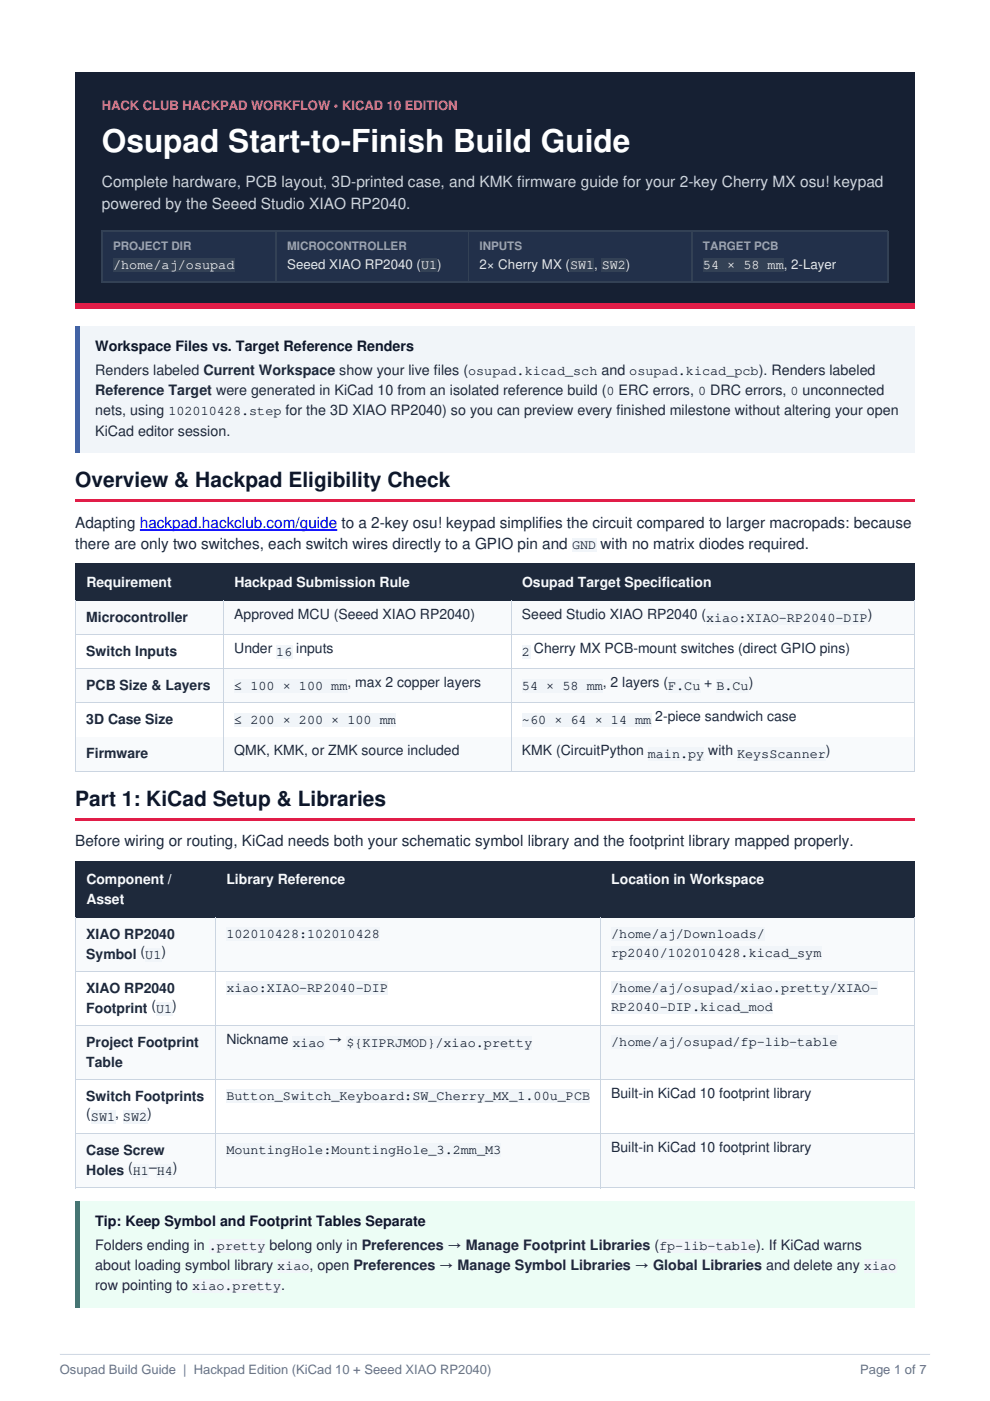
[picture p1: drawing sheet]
<svg xmlns="http://www.w3.org/2000/svg" width="210mm" height="297mm" viewBox="0 0 210 297" stroke-linecap="round" stroke-linejoin="round" font-family="sans-serif">
<defs><g id="words">
<text font-size="6.7" fill="#fff" x="21.6" y="32.3">Osupad Start-to-Finish Build Guide</text>
<g font-size="4.4" fill="#0f172a">
<text x="15.9" y="103.2">Overview &amp; Hackpad Eligibility Check</text>
<text x="15.9" y="170.8">Part 1: KiCad Setup &amp; Libraries</text>
</g>
<g font-size="3.3" fill="#cbd5e1">
<text x="21.6" y="39.7">Complete hardware, PCB layout, 3D-printed case, and KMK f</text>
<text x="109.7" y="39.7">irmware guide for your 2-key Cherry MX osu! keypad</text>
<text x="21.6" y="44.4">powered by the Seeed Studio XIAO RP2040.</text>
</g>
<g font-size="3.2" fill="#1e293b">
<text x="15.9" y="111.8">Adapting hackpad.hackclub.com/guide to a 2-key osu! keypad simplif</text>
<text x="114.3" y="111.8">ies the circuit compared to larger macropads: because</text>
<text x="15.9" y="116.5">there are only two switches, each switch wires directly to a GPIO pin and</text>
<text x="127.3" y="116.5">with no matrix diodes required.</text>
<text x="15.9" y="179.5">Before wiring or routing, KiCad needs both your schematic symbol library and the footprint library mapped properly.</text>
</g>
<g font-size="3" fill="#0f172a">
<text x="20.2" y="74.4">Workspace Files vs. Target Reference Renders</text>
<text x="20.2" y="260">Tip: Keep Symbol and Footprint Tables Separate</text>
</g>
<g font-size="3" fill="#1e293b">
<text x="20.2" y="79.4">Renders labeled</text>
<text x="20.2" y="83.8">Reference Target</text>
<text x="43.1" y="79.4">Current Workspace</text>
<text x="45.8" y="83.8">were generated in KiCad 10 from an isolated reference build (</text>
<text x="71.9" y="79.4">show your live f</text>
<text x="92" y="79.4">iles (</text>
<text x="127.5" y="79.4">and</text>
<text x="131.2" y="83.8">ERC errors,</text>
<text x="150.6" y="83.8">DRC errors,</text>
<text x="160.9" y="79.4">). Renders labeled</text>
<text x="170.2" y="83.8">unconnected</text>
<text x="20.2" y="88.1">nets, using</text>
<text x="60.5" y="88.1">for the 3D XIAO RP2040) so you can preview every f</text>
<text x="130.7" y="88.1">inished milestone without altering your open</text>
<text x="20.2" y="92.4">KiCad editor session.</text>
<text x="18.3" y="131.8">Microcontroller</text>
<text x="49.7" y="131.2">Approved MCU (Seeed XIAO RP2040)</text>
<text x="110.7" y="131.2">Seeed Studio XIAO RP2040 (</text>
<text x="184" y="131.2">)</text>
<text x="18.3" y="139.1">Switch Inputs</text>
<text x="49.7" y="138.5">Under</text>
<text x="62.8" y="138.5">inputs</text>
<text x="113.2" y="138.5">Cherry MX PCB-mount switches (direct GPIO pins)</text>
<text x="18.3" y="146.3">PCB Size &amp; Layers</text>
<text x="73.7" y="145.7">, max 2 copper layers</text>
<text x="127.8" y="145.7">, 2 layers (</text>
<text x="149.3" y="145.7">+</text>
<text x="158.7" y="145.7">)</text>
<text x="18.3" y="153.6">3D Case Size</text>
<text x="138.9" y="152.9">2-piece sandwich case</text>
<text x="18.3" y="160.8">Firmware</text>
<text x="49.7" y="160.2">QMK, KMK, or ZMK source included</text>
<text x="110.7" y="160.2">KMK (CircuitPython</text>
<text x="150.2" y="160.2">with</text>
<text x="175.1" y="160.2">)</text>
<text x="18.3" y="199.1">XIAO RP2040</text>
<text x="18.3" y="203.3">Symbol</text>
<text x="29.8" y="202.6">(</text>
<text x="34.2" y="202.6">)</text>
<text x="18.3" y="210.5">XIAO RP2040</text>
<text x="18.3" y="214.7">Footprint (</text>
<text x="36.5" y="214.1">)</text>
<text x="18.3" y="222">Project Footprint</text>
<text x="48" y="221.3">Nickname</text>
<text x="69.7" y="221.3">→</text>
<text x="18.3" y="226.2">Table</text>
<text x="18.3" y="233.4">Switch Footprints</text>
<text x="129.6" y="232.8">Built-in KiCad 10 footprint library</text>
<text x="18.3" y="237">(</text>
<text x="24.4" y="237">,</text>
<text x="31.2" y="237">)</text>
<text x="18.3" y="244.9">Case Screw</text>
<text x="129.6" y="244.2">Built-in KiCad 10 footprint library</text>
<text x="18.3" y="249.1">Holes</text>
<text x="27.2" y="248.4">(</text>
<text x="31.6" y="248.4">–</text>
<text x="36.7" y="248.4">)</text>
<text x="20.2" y="265">Folders ending in</text>
<text x="20.2" y="269.3">about loading symbol library</text>
<text x="57.1" y="265">belong only in</text>
<text x="65.6" y="269.3">, open</text>
<text x="74.9" y="269.3">Preferences → Manage Symbol Libraries → Global Libraries</text>
<text x="76.7" y="265">Preferences → Manage Footprint Libraries</text>
<text x="138.7" y="265">(</text>
<text x="160.3" y="265">). If KiCad warns</text>
<text x="162.4" y="269.3">and delete any</text>
<text x="20.2" y="273.6">row pointing to</text>
<text x="59.6" y="273.6">.</text>
</g>
<g font-size="3" fill="#f8fafc">
<text x="18.3" y="124.4">Requirement</text>
<text x="49.7" y="124.4">Hackpad Submission Rule</text>
<text x="110.7" y="124.4">Osupad Target Specif</text>
<text x="140.3" y="124.4">ication</text>
<text x="18.3" y="187.4">Component /</text>
<text x="18.3" y="191.6">Asset</text>
<text x="48" y="187.4">Library Reference</text>
<text x="129.6" y="187.4">Location in Workspace</text>
</g>
<g font-size="2.9" fill="#f8fafc">
<text x="24" y="57">/home/aj/osupad</text>
<text x="89.3" y="57">U1</text>
<text x="120.9" y="57">SW1</text>
<text x="127.6" y="57">SW2</text>
<text x="149" y="57">54 × 58 mm</text>
</g>
<g font-size="2.9" fill="#0f172a">
<text x="99.3" y="79.4">osupad.kicad_sch</text>
<text x="128.6" y="83.8">0</text>
<text x="133.4" y="79.4">osupad.kicad_pcb</text>
<text x="148" y="83.8">0</text>
<text x="167.6" y="83.8">0</text>
<text x="35.7" y="88.1">102010428.step</text>
<text x="121.3" y="116.5">GND</text>
<text x="149.7" y="131.8">xiao:XIAO-RP2040-DIP</text>
<text x="58.6" y="139.1">16</text>
<text x="110.7" y="139.1">2</text>
<text x="49.7" y="146.3">≤ 100 × 100 mm</text>
<text x="110.7" y="146.3">54 × 58 mm</text>
<text x="141.7" y="146.3">F.Cu</text>
<text x="151.9" y="146.3">B.Cu</text>
<text x="49.7" y="153.5">≤ 200 × 200 × 100 mm</text>
<text x="110.7" y="153.6">~60 × 64 × 14 mm</text>
<text x="137.4" y="160.8">main.py</text>
<text x="156.3" y="160.8">KeysScanner</text>
<text x="30.8" y="203.3">U1</text>
<text x="48" y="198.9">102010428:102010428</text>
<text x="129.6" y="198.9">/home/aj/Downloads/</text>
<text x="129.6" y="203">rp2040/102010428.kicad_sym</text>
<text x="33.1" y="214.7">U1</text>
<text x="48" y="210.4">xiao:XIAO-RP2040-DIP</text>
<text x="129.6" y="210.4">/home/aj/osupad/xiao.pretty/XIAO-</text>
<text x="129.6" y="214.5">RP2040-DIP.kicad_mod</text>
<text x="62" y="222">xiao</text>
<text x="73.5" y="222">${KIPRJMOD}/xiao.pretty</text>
<text x="129.6" y="221.8">/home/aj/osupad/fp-lib-table</text>
<text x="48" y="233.3">Button_Switch_Keyboard:SW_Cherry_MX_1.00u_PCB</text>
<text x="19.3" y="237.6">SW1</text>
<text x="26.1" y="237.6">SW2</text>
<text x="48" y="244.7">MountingHole:MountingHole_3.2mm_M3</text>
<text x="28.2" y="249.1">H1</text>
<text x="33.2" y="249.1">H4</text>
<text x="44.3" y="265">.pretty</text>
<text x="58.8" y="269.3">xiao</text>
<text x="139.8" y="265">fp-lib-table</text>
<text x="183.2" y="269.3">xiao</text>
<text x="40.8" y="273.6">xiao.pretty</text>
</g>
<text font-size="2.8" fill="#fb7185" x="21.6" y="23.3">HACK CLUB HACKPAD WORKFLOW • KICAD 10 EDITION</text>
<g font-size="2.8" fill="#e2e8f0">
<text x="60.9" y="57">Seeed XIAO RP2040 (</text>
<text x="92.7" y="57">)</text>
<text x="101.7" y="57">2× Cherry MX (</text>
<text x="126" y="57">,</text>
<text x="132.7" y="57">)</text>
<text x="166.2" y="57">, 2-Layer</text>
</g>
<g font-size="2.8" fill="#63738c">
<text x="12.7" y="291.4">Osupad Build Guide | Hackpad Edition (KiCad 10 + Seeed XIAO RP2040)</text>
<text x="182.4" y="291.4">Page 1 of 7</text>
</g>
<g font-size="2.5" fill="#94a3b8">
<text x="24" y="53.1">PROJECT DIR</text>
<text x="60.9" y="53.1">MICROCONTROLLER</text>
<text x="101.7" y="53.1">INPUTS</text>
<text x="149" y="53.1">TARGET PCB</text>
</g>
</g></defs>
<path d="M15.9 15.2h178.1v49.1h-178.1z" fill="#162033"/>
<path d="M21.9 49.2h36.6v10.4h-36.6z" fill="#22304a"/>
<path d="M21.6 49.1h37.2M21.7 48.9v11M58.6 48.9v11" fill="none" stroke="#334155" stroke-width=".28"/>
<g fill="#334155">
<path d="M24 54.7h1.7v2.9h-1.7z"/>
<path d="M25.7 54.7h8.6v2.9h-8.6z"/>
<path d="M34.3 54.7h5.1v2.9h-5.1z"/>
<path d="M39.4 54.7h10.3v2.9h-10.3z"/>
</g>
<path d="M21.6 59.7h37.2" fill="none" stroke="#334155" stroke-width=".28"/>
<path d="M58.8 49.2h40.5v10.4h-40.5z" fill="#22304a"/>
<path d="M58.5 49.1h41M99.4 48.9v11" fill="none" stroke="#334155" stroke-width=".28"/>
<g fill="#22304a">
<path d="M60.9 54.7h8.1v2.9h-8.1z"/>
<path d="M69 54.7h.8v2.9h-.8z"/>
<path d="M69.8 54.7h6.8v2.9h-6.8z"/>
<path d="M76.6 54.7h.8v2.9h-.8z"/>
<path d="M77.4 54.7h10.1v2.9h-10.1z"/>
<path d="M87.5 54.7h.8v2.9h-.8z"/>
<path d="M88.3 54.7h1v2.9h-1z"/>
</g>
<path d="M89.3 54.7h3.4v2.9h-3.4z" fill="#334155"/>
<path d="M92.7 54.7h.9v2.9h-.9z" fill="#22304a"/>
<path d="M58.5 59.7h41" fill="none" stroke="#334155" stroke-width=".28"/>
<path d="M99.5 49.2h47.1v10.4h-47.1z" fill="#22304a"/>
<path d="M99.3 49.1h47.6M146.8 48.9v11" fill="none" stroke="#334155" stroke-width=".28"/>
<g fill="#22304a">
<path d="M101.7 54.7h3.2v2.9h-3.2z"/>
<path d="M104.9 54.7h.8v2.9h-.8z"/>
<path d="M105.7 54.7h8.4v2.9h-8.4z"/>
<path d="M114.1 54.7h.8v2.9h-.8z"/>
<path d="M114.9 54.7h4.2v2.9h-4.2z"/>
<path d="M119.1 54.7h.8v2.9h-.8z"/>
<path d="M119.9 54.7h1v2.9h-1z"/>
</g>
<path d="M120.9 54.7h5.1v2.9h-5.1z" fill="#334155"/>
<g fill="#22304a">
<path d="M126 54.7h.8v2.9h-.8z"/>
<path d="M126.8 54.7h.8v2.9h-.8z"/>
</g>
<path d="M127.6 54.7h5.1v2.9h-5.1z" fill="#334155"/>
<path d="M132.7 54.7h1v2.9h-1z" fill="#22304a"/>
<path d="M99.3 59.7h47.6" fill="none" stroke="#334155" stroke-width=".28"/>
<path d="M146.9 49.2h41.1v10.4h-41.1z" fill="#22304a"/>
<path d="M146.6 49.1h41.7M188.2 48.9v11" fill="none" stroke="#334155" stroke-width=".28"/>
<g fill="#334155">
<path d="M149 54.7h3.5v2.9h-3.5z"/>
<path d="M152.5 54.7h1.7v2.9h-1.7z"/>
<path d="M154.2 54.7h1.7v2.9h-1.7z"/>
<path d="M155.9 54.7h1.7v2.9h-1.7z"/>
<path d="M157.6 54.7h3.4v2.9h-3.4z"/>
<path d="M161 54.7h1.8v2.9h-1.8z"/>
<path d="M162.8 54.7h3.4v2.9h-3.4z"/>
</g>
<g fill="#22304a">
<path d="M166.2 54.7h.8v2.9h-.8z"/>
<path d="M167 54.7h.8v2.9h-.8z"/>
<path d="M167.8 54.7h2.5v2.9h-2.5z"/>
<path d="M170.3 54.7h7v2.9h-7z"/>
</g>
<path d="M146.6 59.7h41.7" fill="none" stroke="#334155" stroke-width=".28"/>
<path d="M15.9 64.3h178.1v1.2h-178.1z" fill="#e11d48"/>
<path d="M17 69.1h177v26.8h-177z" fill="#f1f5f9"/>
<path d="M15.9 69.1h1.1v26.8h-1.1z" fill="#2563eb"/>
<g fill="#f1f5f9">
<path d="M20.2 77h11.4v3.1h-11.4z"/>
<path d="M31.6 77h.9v3.1h-.9z"/>
<path d="M32.5 77h9.8v3.1h-9.8z"/>
<path d="M42.3 77h.8v3.1h-.8z"/>
<path d="M71.1 77h.8v3.1h-.8z"/>
<path d="M71.9 77h7.1v3.1h-7.1z"/>
<path d="M79 77h.9v3.1h-.9z"/>
<path d="M79.9 77h5.9v3.1h-5.9z"/>
<path d="M85.8 77h.8v3.1h-.8z"/>
<path d="M86.6 77h4.6v3.1h-4.6z"/>
<path d="M91.2 77h.8v3.1h-.8z"/>
<path d="M92 77h5.4v3.1h-5.4z"/>
<path d="M97.4 77h.8v3.1h-.8z"/>
<path d="M98.2 77h1.1v3.1h-1.1z"/>
<path d="M99.3 77.2h27.4v2.8h-27.4z"/>
<path d="M126.7 77h.8v3.1h-.8z"/>
<path d="M127.5 77h5.1v3.1h-5.1z"/>
<path d="M132.6 77h.8v3.1h-.8z"/>
<path d="M133.4 77.2h27.5v2.8h-27.5z"/>
<path d="M160.9 77h1.8v3.1h-1.8z"/>
<path d="M162.7 77h.9v3.1h-.9z"/>
<path d="M163.6 77h11.4v3.1h-11.4z"/>
<path d="M175 77h.9v3.1h-.9z"/>
<path d="M175.9 77h9.7v3.1h-9.7z"/>
<path d="M45 81.3h.8v3.1h-.8z"/>
<path d="M45.8 81.3h6.6v3.1h-6.6z"/>
<path d="M52.4 81.3h.8v3.1h-.8z"/>
<path d="M53.2 81.3h13.7v3.1h-13.7z"/>
<path d="M66.9 81.3h.8v3.1h-.8z"/>
<path d="M67.7 81.3h2.4v3.1h-2.4z"/>
<path d="M70.1 81.3h.8v3.1h-.8z"/>
<path d="M70.9 81.3h8.3v3.1h-8.3z"/>
<path d="M79.2 81.3h.8v3.1h-.8z"/>
<path d="M80 81.3h3.4v3.1h-3.4z"/>
<path d="M83.4 81.3h.9v3.1h-.9z"/>
<path d="M84.3 81.3h6v3.1h-6z"/>
<path d="M90.3 81.3h.9v3.1h-.9z"/>
<path d="M91.2 81.3h3.3v3.1h-3.3z"/>
<path d="M94.5 81.3h.9v3.1h-.9z"/>
<path d="M95.4 81.3h10.4v3.1h-10.4z"/>
<path d="M105.8 81.3h.9v3.1h-.9z"/>
<path d="M106.7 81.3h12.8v3.1h-12.8z"/>
<path d="M119.5 81.3h.8v3.1h-.8z"/>
<path d="M120.3 81.3h6.4v3.1h-6.4z"/>
<path d="M126.7 81.3h.9v3.1h-.9z"/>
<path d="M127.6 81.3h1v3.1h-1z"/>
<path d="M128.6 81.5h1.7v2.8h-1.7z"/>
<path d="M130.3 81.3h.9v3.1h-.9z"/>
<path d="M131.2 81.3h6.4v3.1h-6.4z"/>
<path d="M137.6 81.3h.8v3.1h-.8z"/>
<path d="M138.4 81.3h8.8v3.1h-8.8z"/>
<path d="M147.2 81.3h.8v3.1h-.8z"/>
<path d="M148 81.5h1.7v2.8h-1.7z"/>
<path d="M149.7 81.3h.9v3.1h-.9z"/>
<path d="M150.6 81.3h6.5v3.1h-6.5z"/>
<path d="M157.1 81.3h.9v3.1h-.9z"/>
<path d="M158 81.3h8.8v3.1h-8.8z"/>
<path d="M166.8 81.3h.8v3.1h-.8z"/>
<path d="M167.6 81.5h1.7v2.8h-1.7z"/>
<path d="M169.3 81.3h.9v3.1h-.9z"/>
<path d="M170.2 81.3h17.3v3.1h-17.3z"/>
<path d="M20.2 85.6h6.6v3.1h-6.6z"/>
<path d="M26.8 85.6h.8v3.1h-.8z"/>
<path d="M27.6 85.6h7.3v3.1h-7.3z"/>
<path d="M34.9 85.6h.8v3.1h-.8z"/>
<path d="M35.7 85.8h24v2.8h-24z"/>
<path d="M59.7 85.6h.8v3.1h-.8z"/>
<path d="M60.5 85.6h3.6v3.1h-3.6z"/>
<path d="M64.1 85.6h.8v3.1h-.8z"/>
<path d="M64.9 85.6h4.2v3.1h-4.2z"/>
<path d="M69.1 85.6h.9v3.1h-.9z"/>
<path d="M70 85.6h3.9v3.1h-3.9z"/>
<path d="M73.9 85.6h.8v3.1h-.8z"/>
<path d="M74.7 85.6h7.3v3.1h-7.3z"/>
<path d="M82 85.6h.8v3.1h-.8z"/>
<path d="M82.8 85.6h12v3.1h-12z"/>
<path d="M94.8 85.6h.8v3.1h-.8z"/>
<path d="M95.6 85.6h3.2v3.1h-3.2z"/>
<path d="M98.8 85.6h.9v3.1h-.9z"/>
<path d="M99.7 85.6h4.9v3.1h-4.9z"/>
<path d="M104.6 85.6h.8v3.1h-.8z"/>
<path d="M105.4 85.6h4.9v3.1h-4.9z"/>
<path d="M110.3 85.6h.8v3.1h-.8z"/>
<path d="M111.1 85.6h10.5v3.1h-10.5z"/>
<path d="M121.6 85.6h.8v3.1h-.8z"/>
<path d="M122.4 85.6h7.4v3.1h-7.4z"/>
<path d="M129.8 85.6h.9v3.1h-.9z"/>
<path d="M130.7 85.6h10.4v3.1h-10.4z"/>
<path d="M141.1 85.6h.9v3.1h-.9z"/>
<path d="M142 85.6h13v3.1h-13z"/>
<path d="M155 85.6h.8v3.1h-.8z"/>
<path d="M155.8 85.6h9.6v3.1h-9.6z"/>
<path d="M165.4 85.6h.9v3.1h-.9z"/>
<path d="M166.3 85.6h9.9v3.1h-9.9z"/>
<path d="M176.2 85.6h.9v3.1h-.9z"/>
<path d="M177.1 85.6h5.9v3.1h-5.9z"/>
<path d="M183 85.6h.8v3.1h-.8z"/>
<path d="M183.8 85.6h6.7v3.1h-6.7z"/>
<path d="M20.2 89.9h8.2v3.1h-8.2z"/>
<path d="M28.4 89.9h.9v3.1h-.9z"/>
<path d="M29.3 89.9h7.6v3.1h-7.6z"/>
<path d="M36.9 89.9h.8v3.1h-.8z"/>
<path d="M37.7 89.9h11.1v3.1h-11.1z"/>
</g>
<path d="M15.9 105.9h178.1v.6h-178.1z" fill="#e11d48"/>
<path d="M29.7 112.4h41.8" fill="none" stroke="#00f" stroke-width=".35"/>
<path d="M121.3 114.2h5.1v2.8h-5.1z" fill="#f1f5f9"/>
<path d="M16.2 119.8h31.1v7.4h-31.1z" fill="#1e293b"/>
<path d="M15.9 119.7h31.7M16.1 119.6v7.8M47.5 119.6v7.8" fill="none" stroke="#1e293b" stroke-width=".25"/>
<path d="M18.3 122h18.1v3h-18.1z" fill="#1e293b"/>
<path d="M15.9 127.3h31.7" fill="none" stroke="#1e293b" stroke-width=".25"/>
<path d="M47.6 119.8h60.7v7.4h-60.7z" fill="#1e293b"/>
<path d="M47.3 119.7h61.3M108.5 119.6v7.8" fill="none" stroke="#1e293b" stroke-width=".25"/>
<g fill="#1e293b">
<path d="M49.7 122h12.3v3h-12.3z"/>
<path d="M62 122h.9v3h-.9z"/>
<path d="M62.9 122h16.8v3h-16.8z"/>
<path d="M79.7 122h.8v3h-.8z"/>
<path d="M80.5 122h6.4v3h-6.4z"/>
</g>
<path d="M47.3 127.3h61.3" fill="none" stroke="#1e293b" stroke-width=".25"/>
<path d="M108.6 119.8h85.1v7.4h-85.1z" fill="#1e293b"/>
<path d="M108.3 119.7h85.7M193.8 119.6v7.8" fill="none" stroke="#1e293b" stroke-width=".25"/>
<g fill="#1e293b">
<path d="M110.7 122h11v3h-11z"/>
<path d="M121.7 122h.8v3h-.8z"/>
<path d="M122.5 122h9.1v3h-9.1z"/>
<path d="M131.6 122h.8v3h-.8z"/>
<path d="M132.4 122h18.5v3h-18.5z"/>
</g>
<path d="M108.3 127.3h85.7" fill="none" stroke="#1e293b" stroke-width=".25"/>
<path d="M16.2 127.4h31.1v7.1h-31.1z" fill="#f8fafc"/>
<path d="M16 134.6h31.6M16.1 127.2v7.5M47.5 127.2v7.5" fill="none" stroke="#cbd5e1" stroke-width=".21"/>
<path d="M47.6 127.4h60.7v7.1h-60.7z" fill="#f8fafc"/>
<path d="M108.5 127.2v7.5" fill="none" stroke="#cbd5e1" stroke-width=".21"/>
<g fill="#f8fafc">
<path d="M49.7 128.8h12.7v3h-12.7z"/>
<path d="M62.4 128.8h.8v3h-.8z"/>
<path d="M63.2 128.8h6.7v3h-6.7z"/>
<path d="M69.9 128.8h.9v3h-.9z"/>
<path d="M70.8 128.8h9.5v3h-9.5z"/>
<path d="M80.3 128.8h.8v3h-.8z"/>
<path d="M81.1 128.8h7.1v3h-7.1z"/>
<path d="M88.2 128.8h.8v3h-.8z"/>
<path d="M89 128.8h11.7v3h-11.7z"/>
</g>
<path d="M47.3 134.6h61.3" fill="none" stroke="#cbd5e1" stroke-width=".21"/>
<path d="M108.6 127.4h85.1v7.1h-85.1z" fill="#f8fafc"/>
<path d="M193.8 127.2v7.5" fill="none" stroke="#cbd5e1" stroke-width=".21"/>
<g fill="#f8fafc">
<path d="M110.7 128.8h8.5v3h-8.5z"/>
<path d="M119.2 128.8h.9v3h-.9z"/>
<path d="M120.1 128.8h8.4v3h-8.4z"/>
<path d="M128.5 128.8h.8v3h-.8z"/>
<path d="M129.3 128.8h7.1v3h-7.1z"/>
<path d="M136.4 128.8h.8v3h-.8z"/>
<path d="M137.2 128.8h10.7v3h-10.7z"/>
<path d="M147.9 128.8h.8v3h-.8z"/>
<path d="M148.7 128.8h1v3h-1z"/>
</g>
<g fill="#f1f5f9">
<path d="M149.7 129.5h17.2v2.9h-17.2z"/>
<path d="M166.9 129.5h12v2.9h-12z"/>
<path d="M178.9 129.5h5.1v2.9h-5.1z"/>
</g>
<path d="M184 128.8h1v3h-1z" fill="#f8fafc"/>
<path d="M16.1 134.5v7.4M47.5 134.5v7.4M108.3 134.6h85.6M108.5 134.5v7.4M16 141.8h31.6" fill="none" stroke="#cbd5e1" stroke-width=".21"/>
<path d="M58.6 136.8h3.4v2.8h-3.4z" fill="#f1f5f9"/>
<path d="M193.8 134.5v7.4M47.3 141.8h61.3" fill="none" stroke="#cbd5e1" stroke-width=".21"/>
<path d="M110.7 136.8h1.7v2.8h-1.7z" fill="#f1f5f9"/>
<path d="M108.3 141.8h85.6" fill="none" stroke="#cbd5e1" stroke-width=".21"/>
<path d="M16.2 141.9h31.1v7h-31.1z" fill="#f8fafc"/>
<path d="M16 149h31.6M16.1 141.7v7.5M47.5 141.7v7.5" fill="none" stroke="#cbd5e1" stroke-width=".21"/>
<path d="M47.6 141.9h60.7v7h-60.7z" fill="#f8fafc"/>
<path d="M108.5 141.7v7.5" fill="none" stroke="#cbd5e1" stroke-width=".21"/>
<g fill="#f1f5f9">
<path d="M49.7 144h1.7v2.9h-1.7z"/>
<path d="M51.4 144h1.7v2.9h-1.7z"/>
<path d="M53.1 144h5.1v2.9h-5.1z"/>
<path d="M58.2 144h1.8v2.9h-1.8z"/>
<path d="M60 144h1.7v2.9h-1.7z"/>
<path d="M61.7 144h1.7v2.9h-1.7z"/>
<path d="M63.4 144h5.1v2.9h-5.1z"/>
<path d="M68.5 144h1.7v2.9h-1.7z"/>
<path d="M70.2 144h3.5v2.9h-3.5z"/>
</g>
<g fill="#f8fafc">
<path d="M73.7 143.3h.8v3h-.8z"/>
<path d="M74.5 143.3h.8v3h-.8z"/>
<path d="M75.3 143.3h5.6v3h-5.6z"/>
<path d="M80.9 143.3h.8v3h-.8z"/>
<path d="M81.7 143.3h1.7v3h-1.7z"/>
<path d="M83.4 143.3h.8v3h-.8z"/>
<path d="M84.2 143.3h9.1v3h-9.1z"/>
<path d="M93.3 143.3h.8v3h-.8z"/>
<path d="M94.1 143.3h7.9v3h-7.9z"/>
</g>
<path d="M47.3 149h61.3" fill="none" stroke="#cbd5e1" stroke-width=".21"/>
<path d="M108.6 141.9h85.1v7h-85.1z" fill="#f8fafc"/>
<path d="M193.8 141.7v7.5" fill="none" stroke="#cbd5e1" stroke-width=".21"/>
<g fill="#f1f5f9">
<path d="M110.7 144h3.4v2.9h-3.4z"/>
<path d="M114.1 144h1.7v2.9h-1.7z"/>
<path d="M115.8 144h1.7v2.9h-1.7z"/>
<path d="M117.5 144h1.7v2.9h-1.7z"/>
<path d="M119.2 144h3.5v2.9h-3.5z"/>
<path d="M122.7 144h1.7v2.9h-1.7z"/>
<path d="M124.4 144h3.4v2.9h-3.4z"/>
</g>
<g fill="#f8fafc">
<path d="M127.8 143.3h.8v3h-.8z"/>
<path d="M128.6 143.3h.9v3h-.9z"/>
<path d="M129.5 143.3h1.6v3h-1.6z"/>
<path d="M131.1 143.3h.8v3h-.8z"/>
<path d="M131.9 143.3h7.9v3h-7.9z"/>
<path d="M139.8 143.3h.9v3h-.9z"/>
<path d="M140.7 143.3h1v3h-1z"/>
</g>
<path d="M141.7 144h6.8v2.9h-6.8z" fill="#f1f5f9"/>
<g fill="#f8fafc">
<path d="M148.5 143.3h.8v3h-.8z"/>
<path d="M149.3 143.3h1.8v3h-1.8z"/>
<path d="M151.1 143.3h.8v3h-.8z"/>
</g>
<path d="M151.9 144h6.8v2.9h-6.8z" fill="#f1f5f9"/>
<path d="M158.7 143.3h1v3h-1z" fill="#f8fafc"/>
<path d="M16 156.3h31.6M16.1 148.9v7.5M47.5 148.9v7.5M108.3 149h85.6M108.5 148.9v7.5" fill="none" stroke="#cbd5e1" stroke-width=".21"/>
<g fill="#f1f5f9">
<path d="M49.7 151.2h1.7v2.8h-1.7z"/>
<path d="M51.4 151.2h1.7v2.8h-1.7z"/>
<path d="M53.1 151.2h5.1v2.8h-5.1z"/>
<path d="M58.2 151.2h1.8v2.8h-1.8z"/>
<path d="M60 151.2h1.7v2.8h-1.7z"/>
<path d="M61.7 151.2h1.7v2.8h-1.7z"/>
<path d="M63.4 151.2h5.1v2.8h-5.1z"/>
<path d="M68.5 151.2h1.7v2.8h-1.7z"/>
<path d="M70.2 151.2h1.8v2.8h-1.8z"/>
<path d="M72 151.2h1.7v2.8h-1.7z"/>
<path d="M73.7 151.2h5.1v2.8h-5.1z"/>
<path d="M78.8 151.2h1.7v2.8h-1.7z"/>
<path d="M80.5 151.2h3.5v2.8h-3.5z"/>
</g>
<path d="M47.3 156.3h61.3M193.8 148.9v7.5" fill="none" stroke="#cbd5e1" stroke-width=".21"/>
<g fill="#f1f5f9">
<path d="M110.7 151.3h5.1v2.8h-5.1z"/>
<path d="M115.8 151.3h1.7v2.8h-1.7z"/>
<path d="M117.5 151.3h1.7v2.8h-1.7z"/>
<path d="M119.2 151.3h1.8v2.8h-1.8z"/>
<path d="M121 151.3h3.4v2.8h-3.4z"/>
<path d="M124.4 151.3h1.7v2.8h-1.7z"/>
<path d="M126.1 151.3h1.7v2.8h-1.7z"/>
<path d="M127.8 151.3h1.7v2.8h-1.7z"/>
<path d="M129.5 151.3h3.5v2.8h-3.5z"/>
<path d="M133 151.3h1.7v2.8h-1.7z"/>
<path d="M134.7 151.3h3.4v2.8h-3.4z"/>
</g>
<path d="M108.3 156.3h85.6" fill="none" stroke="#cbd5e1" stroke-width=".21"/>
<path d="M16.2 156.4h31.1v7h-31.1z" fill="#f8fafc"/>
<path d="M16.1 156.2v7.4M47.5 156.2v7.4M16 163.5h31.6" fill="none" stroke="#cbd5e1" stroke-width=".21"/>
<path d="M47.6 156.4h60.7v7h-60.7z" fill="#f8fafc"/>
<path d="M108.5 156.2v7.4" fill="none" stroke="#cbd5e1" stroke-width=".21"/>
<g fill="#f8fafc">
<path d="M49.7 157.8h7.5v3h-7.5z"/>
<path d="M57.2 157.8h.9v3h-.9z"/>
<path d="M58.1 157.8h7.2v3h-7.2z"/>
<path d="M65.3 157.8h.8v3h-.8z"/>
<path d="M66.1 157.8h2.7v3h-2.7z"/>
<path d="M68.8 157.8h.8v3h-.8z"/>
<path d="M69.6 157.8h6.3v3h-6.3z"/>
<path d="M75.9 157.8h.8v3h-.8z"/>
<path d="M76.7 157.8h8.9v3h-8.9z"/>
<path d="M85.6 157.8h.8v3h-.8z"/>
<path d="M86.4 157.8h11v3h-11z"/>
</g>
<path d="M47.3 163.5h61.3" fill="none" stroke="#cbd5e1" stroke-width=".21"/>
<path d="M108.6 156.4h85.1v7h-85.1z" fill="#f8fafc"/>
<path d="M193.8 156.2v7.4" fill="none" stroke="#cbd5e1" stroke-width=".21"/>
<g fill="#f8fafc">
<path d="M110.7 157.8h6.4v3h-6.4z"/>
<path d="M117.1 157.8h.8v3h-.8z"/>
<path d="M117.9 157.8h18.6v3h-18.6z"/>
<path d="M136.5 157.8h.9v3h-.9z"/>
</g>
<path d="M137.4 158.5h12v2.9h-12z" fill="#f1f5f9"/>
<g fill="#f8fafc">
<path d="M149.4 157.8h.8v3h-.8z"/>
<path d="M150.2 157.8h5.2v3h-5.2z"/>
<path d="M155.4 157.8h.9v3h-.9z"/>
</g>
<path d="M156.3 158.5h18.8v2.9h-18.8z" fill="#f1f5f9"/>
<path d="M175.1 157.8h1v3h-1z" fill="#f8fafc"/>
<path d="M108.3 163.5h85.6" fill="none" stroke="#cbd5e1" stroke-width=".21"/>
<path d="M15.9 173.5h178.1v.6h-178.1z" fill="#e11d48"/>
<path d="M16.2 182.8h29.4v11.6h-29.4z" fill="#1e293b"/>
<path d="M15.9 182.7h30M16.1 182.6v12.1M45.8 182.6v12.1" fill="none" stroke="#1e293b" stroke-width=".25"/>
<g fill="#1e293b">
<path d="M18.3 185h16.5v3h-16.5z"/>
<path d="M34.8 185h.8v3h-.8z"/>
<path d="M35.6 185h.8v3h-.8z"/>
<path d="M18.3 189.2h8.1v3h-8.1z"/>
</g>
<path d="M15.9 194.5h30" fill="none" stroke="#1e293b" stroke-width=".25"/>
<path d="M45.9 182.8h81.3v11.6h-81.3z" fill="#1e293b"/>
<path d="M45.6 182.7h81.9M127.4 182.6v12.1" fill="none" stroke="#1e293b" stroke-width=".25"/>
<g fill="#1e293b">
<path d="M48 185h10.1v3h-10.1z"/>
<path d="M58.1 185h.8v3h-.8z"/>
<path d="M58.9 185h14.3v3h-14.3z"/>
</g>
<path d="M45.6 194.5h81.9" fill="none" stroke="#1e293b" stroke-width=".25"/>
<path d="M127.5 182.8h66.2v11.6h-66.2z" fill="#1e293b"/>
<path d="M127.2 182.7h66.8M193.8 182.6v12.1" fill="none" stroke="#1e293b" stroke-width=".25"/>
<g fill="#1e293b">
<path d="M129.6 185h12.4v3h-12.4z"/>
<path d="M142 185h.8v3h-.8z"/>
<path d="M142.8 185h2.6v3h-2.6z"/>
<path d="M145.4 185h.8v3h-.8z"/>
<path d="M146.2 185h15.8v3h-15.8z"/>
</g>
<path d="M127.2 194.5h66.8" fill="none" stroke="#1e293b" stroke-width=".25"/>
<path d="M16.2 194.7h29.5v11.2h-29.5z" fill="#f8fafc"/>
<path d="M16.1 194.4v11.7M45.8 194.4v11.7" fill="none" stroke="#cbd5e1" stroke-width=".21"/>
<g fill="#f8fafc">
<path d="M29 200.3h.8v2.9h-.8z"/>
<path d="M29.8 200.3h1v2.9h-1z"/>
</g>
<path d="M30.8 201h3.4v2.8h-3.4z" fill="#f1f5f9"/>
<path d="M34.2 200.3h1v2.9h-1z" fill="#f8fafc"/>
<path d="M16 206h29.9" fill="none" stroke="#cbd5e1" stroke-width=".21"/>
<path d="M45.9 194.7h81.4v11.2h-81.4z" fill="#f8fafc"/>
<path d="M127.4 194.4v11.7" fill="none" stroke="#cbd5e1" stroke-width=".21"/>
<path d="M48 196.7h32.6v2.8h-32.6z" fill="#f1f5f9"/>
<path d="M45.7 206h81.8" fill="none" stroke="#cbd5e1" stroke-width=".21"/>
<path d="M127.5 194.7h66.2v11.2h-66.2z" fill="#f8fafc"/>
<path d="M193.8 194.4v11.7" fill="none" stroke="#cbd5e1" stroke-width=".21"/>
<g fill="#f1f5f9">
<path d="M129.6 196.7h1.7v2.8h-1.7z"/>
<path d="M131.3 196.7h8.6v2.8h-8.6z"/>
<path d="M139.9 196.7h5.1v2.8h-5.1z"/>
<path d="M145 196.7h17.2v2.8h-17.2z"/>
<path d="M129.6 200.7h44.6v2.9h-44.6z"/>
</g>
<path d="M16.1 205.9v11.7M45.8 205.9v11.7M127.3 206h66.6" fill="none" stroke="#cbd5e1" stroke-width=".21"/>
<path d="M33.1 212.4h3.4v2.9h-3.4z" fill="#f1f5f9"/>
<path d="M16 217.4h29.9M127.4 205.9v11.7" fill="none" stroke="#cbd5e1" stroke-width=".21"/>
<g fill="#f1f5f9">
<path d="M48 208.1h17.1v2.9h-17.1z"/>
<path d="M65.1 208.1h12v2.9h-12z"/>
<path d="M77.1 208.1h5.2v2.9h-5.2z"/>
</g>
<path d="M45.7 217.4h81.8M193.8 205.9v11.7" fill="none" stroke="#cbd5e1" stroke-width=".21"/>
<g fill="#f1f5f9">
<path d="M129.6 208.1h1.7v2.9h-1.7z"/>
<path d="M131.3 208.1h8.6v2.9h-8.6z"/>
<path d="M139.9 208.1h5.1v2.9h-5.1z"/>
<path d="M145 208.1h12v2.9h-12z"/>
<path d="M157 208.1h20.6v2.9h-20.6z"/>
<path d="M177.6 208.1h8.6v2.9h-8.6z"/>
<path d="M129.6 212.2h12v2.8h-12z"/>
<path d="M141.6 212.2h22.3v2.8h-22.3z"/>
</g>
<path d="M127.3 217.4h66.6" fill="none" stroke="#cbd5e1" stroke-width=".21"/>
<path d="M16.2 217.6h29.5v11.2h-29.5z" fill="#f8fafc"/>
<path d="M16.1 217.3v11.7M45.8 217.3v11.7M16 228.9h29.9" fill="none" stroke="#cbd5e1" stroke-width=".21"/>
<path d="M45.9 217.6h81.4v11.2h-81.4z" fill="#f8fafc"/>
<path d="M127.4 217.3v11.7" fill="none" stroke="#cbd5e1" stroke-width=".21"/>
<g fill="#f8fafc">
<path d="M48 219h13.2v2.9h-13.2z"/>
<path d="M61.2 219h.8v2.9h-.8z"/>
</g>
<path d="M62 219.7h6.8v2.8h-6.8z" fill="#f1f5f9"/>
<g fill="#f8fafc">
<path d="M68.8 219h.9v2.9h-.9z"/>
<path d="M69.7 219h2.9v2.9h-2.9z"/>
<path d="M72.6 219h.9v2.9h-.9z"/>
</g>
<g fill="#f1f5f9">
<path d="M73.5 219.7h20.5v2.8h-20.5z"/>
<path d="M94 219.7h18.9v2.8h-18.9z"/>
</g>
<path d="M45.7 228.9h81.8" fill="none" stroke="#cbd5e1" stroke-width=".21"/>
<path d="M127.5 217.6h66.2v11.2h-66.2z" fill="#f8fafc"/>
<path d="M193.8 217.3v11.7" fill="none" stroke="#cbd5e1" stroke-width=".21"/>
<g fill="#f1f5f9">
<path d="M129.6 219.6h1.7v2.8h-1.7z"/>
<path d="M131.3 219.6h8.6v2.8h-8.6z"/>
<path d="M139.9 219.6h5.1v2.8h-5.1z"/>
<path d="M145 219.6h12v2.8h-12z"/>
<path d="M157 219.6h5.2v2.8h-5.2z"/>
<path d="M162.2 219.6h6.8v2.8h-6.8z"/>
<path d="M169 219.6h8.6v2.8h-8.6z"/>
</g>
<path d="M16.1 228.8v11.7M45.8 228.8v11.7M127.3 228.9h66.6" fill="none" stroke="#cbd5e1" stroke-width=".21"/>
<g fill="#f1f5f9">
<path d="M19.3 235.3h5.1v2.9h-5.1z"/>
<path d="M26.1 235.3h5.1v2.9h-5.1z"/>
</g>
<path d="M127.4 228.8v11.7M16 240.3h29.9" fill="none" stroke="#cbd5e1" stroke-width=".21"/>
<path d="M48 231h77.1v2.9h-77.1z" fill="#f1f5f9"/>
<path d="M193.8 228.8v11.7M45.7 240.3h148.2" fill="none" stroke="#cbd5e1" stroke-width=".21"/>
<path d="M16.2 240.5h29.5v11.2h-29.5z" fill="#f8fafc"/>
<path d="M16.1 240.2v11.7M45.8 240.2v11.7" fill="none" stroke="#cbd5e1" stroke-width=".21"/>
<g fill="#f8fafc">
<path d="M26.4 246.1h.8v2.9h-.8z"/>
<path d="M27.2 246.1h1v2.9h-1z"/>
</g>
<path d="M28.2 246.8h3.4v2.8h-3.4z" fill="#f1f5f9"/>
<path d="M31.6 246.1h1.6v2.9h-1.6z" fill="#f8fafc"/>
<path d="M33.2 246.8h3.5v2.8h-3.5z" fill="#f1f5f9"/>
<path d="M36.7 246.1h1v2.9h-1z" fill="#f8fafc"/>
<path d="M16 251.8h29.9" fill="none" stroke="#cbd5e1" stroke-width=".21"/>
<path d="M45.9 240.5h81.4v11.2h-81.4z" fill="#f8fafc"/>
<path d="M127.4 240.2v11.7" fill="none" stroke="#cbd5e1" stroke-width=".21"/>
<path d="M48 242.5h58.3v2.8h-58.3z" fill="#f1f5f9"/>
<path d="M45.7 251.8h81.8" fill="none" stroke="#cbd5e1" stroke-width=".21"/>
<path d="M127.5 240.5h66.2v11.2h-66.2z" fill="#f8fafc"/>
<path d="M193.8 240.2v11.7" fill="none" stroke="#cbd5e1" stroke-width=".21"/>
<g fill="#f8fafc">
<path d="M129.6 241.9h6.7v2.9h-6.7z"/>
<path d="M136.3 241.9h2.3v2.9h-2.3z"/>
<path d="M138.6 241.9h.9v2.9h-.9z"/>
<path d="M139.5 241.9h8v2.9h-8z"/>
<path d="M147.5 241.9h.9v2.9h-.9z"/>
<path d="M148.4 241.9h3.3v2.9h-3.3z"/>
<path d="M151.7 241.9h.8v2.9h-.8z"/>
<path d="M152.5 241.9h10.7v2.9h-10.7z"/>
<path d="M163.2 241.9h.8v2.9h-.8z"/>
<path d="M164 241.9h8.1v2.9h-8.1z"/>
</g>
<path d="M127.3 251.8h66.6" fill="none" stroke="#cbd5e1" stroke-width=".21"/>
<path d="M17 254.6h177v22.5h-177z" fill="#ecfdf5"/>
<path d="M15.9 254.6h1.1v22.5h-1.1z" fill="#059669"/>
<g fill="#ecfdf5">
<path d="M20.2 262.6h10.1v3h-10.1z"/>
<path d="M30.3 262.6h.8v3h-.8z"/>
<path d="M31.1 262.6h9.1v3h-9.1z"/>
<path d="M40.2 262.6h.9v3h-.9z"/>
<path d="M41.1 262.6h2.3v3h-2.3z"/>
<path d="M43.4 262.6h.9v3h-.9z"/>
</g>
<path d="M44.3 262.7h12v2.9h-12z" fill="#f1f5f9"/>
<g fill="#ecfdf5">
<path d="M56.3 262.6h.8v3h-.8z"/>
<path d="M57.1 262.6h9.1v3h-9.1z"/>
<path d="M66.2 262.6h.9v3h-.9z"/>
<path d="M67.1 262.6h5.6v3h-5.6z"/>
<path d="M72.7 262.6h.8v3h-.8z"/>
<path d="M73.5 262.6h2.4v3h-2.4z"/>
<path d="M75.9 262.6h.8v3h-.8z"/>
<path d="M137.9 262.6h.8v3h-.8z"/>
<path d="M138.7 262.6h1.1v3h-1.1z"/>
</g>
<g fill="#f1f5f9">
<path d="M139.8 262.7h5.1v2.9h-5.1z"/>
<path d="M144.9 262.7h6.9v2.9h-6.9z"/>
<path d="M151.8 262.7h8.5v2.9h-8.5z"/>
</g>
<g fill="#ecfdf5">
<path d="M160.3 262.6h1.9v3h-1.9z"/>
<path d="M162.2 262.6h.8v3h-.8z"/>
<path d="M163 262.6h1.7v3h-1.7z"/>
<path d="M164.7 262.6h.9v3h-.9z"/>
<path d="M165.6 262.6h8.2v3h-8.2z"/>
<path d="M173.8 262.6h.9v3h-.9z"/>
<path d="M174.7 262.6h8.1v3h-8.1z"/>
<path d="M20.2 266.9h7.6v3h-7.6z"/>
<path d="M27.8 266.9h.8v3h-.8z"/>
<path d="M28.6 266.9h9.8v3h-9.8z"/>
<path d="M38.4 266.9h.8v3h-.8z"/>
<path d="M39.2 266.9h9.6v3h-9.6z"/>
<path d="M48.8 266.9h.9v3h-.9z"/>
<path d="M49.7 266.9h8.2v3h-8.2z"/>
<path d="M57.9 266.9h.9v3h-.9z"/>
</g>
<path d="M58.8 267h6.8v2.9h-6.8z" fill="#f1f5f9"/>
<g fill="#ecfdf5">
<path d="M65.6 266.9h.9v3h-.9z"/>
<path d="M66.5 266.9h.8v3h-.8z"/>
<path d="M67.3 266.9h6.8v3h-6.8z"/>
<path d="M74.1 266.9h.8v3h-.8z"/>
<path d="M161.6 266.9h.8v3h-.8z"/>
<path d="M162.4 266.9h5.1v3h-5.1z"/>
<path d="M167.5 266.9h.8v3h-.8z"/>
<path d="M168.3 266.9h8.3v3h-8.3z"/>
<path d="M176.6 266.9h.8v3h-.8z"/>
<path d="M177.4 266.9h4.9v3h-4.9z"/>
<path d="M182.3 266.9h.9v3h-.9z"/>
</g>
<path d="M183.2 267h6.8v2.9h-6.8z" fill="#f1f5f9"/>
<g fill="#ecfdf5">
<path d="M20.2 271.2h4.9v3h-4.9z"/>
<path d="M25.1 271.2h.8v3h-.8z"/>
<path d="M25.9 271.2h10.6v3h-10.6z"/>
<path d="M36.5 271.2h.9v3h-.9z"/>
<path d="M37.4 271.2h2.5v3h-2.5z"/>
<path d="M39.9 271.2h.9v3h-.9z"/>
</g>
<path d="M40.8 271.3h18.8v2.9h-18.8z" fill="#f1f5f9"/>
<path d="M59.6 271.2h.9v3h-.9z" fill="#ecfdf5"/>
<path d="M12.7 287.2h184.5" fill="none" stroke="#ccd6e0" stroke-width=".21"/>
<use href="#words"/>
</svg>
